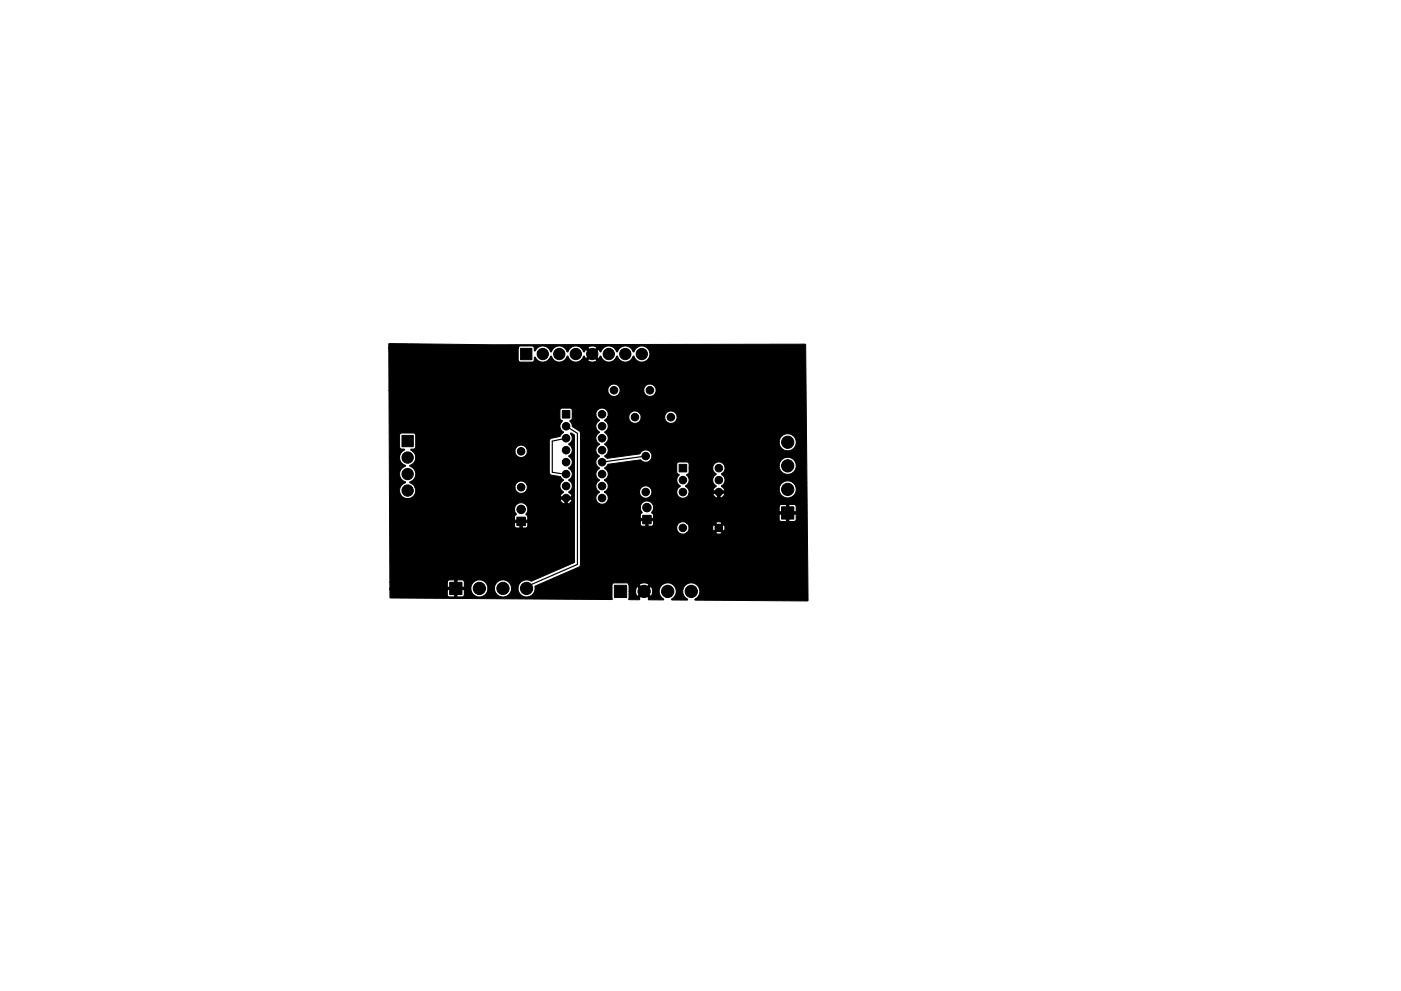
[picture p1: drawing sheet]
<svg xmlns="http://www.w3.org/2000/svg" width="297mm" height="210mm" viewBox="0 0 297 210" stroke-linecap="round" stroke-linejoin="round" font-family="sans-serif">
<g fill="#000" stroke="#000" stroke-width=".21">
<path d="M82.4 73l21.9 .1 66.5-.1 .5 54.4-23.9-.1v-.2a1.82 1.82 0 0 0 .5-2.8 1.82 1.82 0 0 0-2.8 .1 1.82 1.82 0 0 0 .7 2.7l-.1 .2h-3.2l-.1-.1a1.85 1.85 0 0 0 .6-2.9 1.85 1.85 0 0 0-2.9 .1 1.85 1.85 0 0 0 .6 2.8l-.1 .1-3.1-.1 .1-.3-1-1.1-1.1 1.1 .1 .2v.1h-2.2l-.1-.1 .1-1.7h1.4l.3 1.2 1.1-1.1h.7l1.1 1.1a1.75 1.75 0 0 0 0-2.2l-1.1 1.1h-.7l-1.1-1.1-.3 1h-1.4v-1.4h2.1l1.1 1.1 1-1.1a1.78 1.78 0 0 0-2.1 0h-2.1l-.5-.3h-2.9l-.2 .4v3l-.1 .1-46.9-.3-.1-.2v-1.6h12.1v1.2l.5 .4 1.1-.1v-1.5h.5v1.5h1.3l.2-.4v-1.1h-15.7v-.3h17.1v.3a1.81 1.81 0 0 0 1.9 1.6 1.81 1.81 0 0 0 1.8-1.8v-.1h1.3a1.81 1.81 0 0 0 1.8 1.9 1.81 1.81 0 0 0 1.9-1.9h1.3a1.81 1.81 0 0 0 1.9 1.9 1.81 1.81 0 0 0 1.7-2.1l.1-.3 9.4-4.2 .2-.3v-7.8h20.4a1.31 1.31 0 0 0 2 1.1h6.2a1.24 1.24 0 0 0 1.4 0l-.7-.7-.7 .7h-6.2l.4-.4 .2-.7h5l.2 .7 .7-.7h.8l.7 .7a1.27 1.27 0 0 0 0-1.4l-.7 .7h-.8l-.7-.7-.2 .7h-5l-.2-.6-.4-.5h6.2l.7 .7 .7-.7a1.22 1.22 0 0 0-1.4 0h-6.3a1.31 1.31 0 0 0-1.9 1.1h-20.4v-1.5h12.7v.9l.4 .2h.7v-1.1h.5v1.1h.9l.3-.4v-.7h-15.5v-2.8h12.6l.1 .4 .4 .6-.4 .5v.8h2.8l-.1-.9h26.7v1.1l.1 .3 .4 .1h1v-1.5h.6v1.5h1l.5-.3v-1.2h-30.3l-.3-.3 .3-.6 .1-.7h26.6v1.1h1.5v-1.6h.6v1.6h1.5v-1.2l-.4-.4h-2.7l-.4 .2-.1 .3h-26.6a1.41 1.41 0 0 0-1.5-1.2 1.41 1.41 0 0 0-1.4 1.4h-12.6v-15.8l-.3-.5-1.4-.9-.1-.5-.5-.7 .5-.5v-.9h5l.2 .7 .6 .6a1.43 1.43 0 0 0 0 2.5l-.1 .1a1.33 1.33 0 0 0 .1 2.4l-.1 .2a1.31 1.31 0 0 0-.2 2.1l.3 .2-.1 .2a1.33 1.33 0 0 0 .1 2.4l-.1 .2a1.31 1.31 0 0 0 0 2.2l.1 .2-.1 .1a1.31 1.31 0 0 0 0 2.3l.1 .1-.1 .1a1.32 1.32 0 0 0-.3 2.1 1.32 1.32 0 0 0 2-.2 1.32 1.32 0 0 0-.5-1.9l7.4-.1v.3a1.31 1.31 0 0 0 2.1 .7 1.31 1.31 0 0 0-.2-2.2 1.31 1.31 0 0 0-1.9 1.2h-7.4l.1-.1a1.31 1.31 0 0 0 0-2.3l-.1-.1h15.3l.2 .6 .5 .6-.1 .2a1.31 1.31 0 0 0-.1 2.2 1.31 1.31 0 0 0 2.1-.8h5l.3 .6 .7 .4 .1-1h.5v1a1.22 1.22 0 0 0 1-1h-7.6a1.31 1.31 0 0 0-.7-1.4l-.1-.2 .1-.1a1.31 1.31 0 0 0 .2-2.1v-.2l.5-.5v-.9h5l.2 .7 .5 .5v.2a1.33 1.33 0 0 0 0 2.4l-.7 1h2.6l-.1-.3h11.6a1.81 1.81 0 0 0 2.6 1.7 1.81 1.81 0 0 0 .3-3.1 1.81 1.81 0 0 0-2.9 1.1v.3h-11.6l-.6-.6 .1-.2a1.31 1.31 0 0 0 0-2.3l-.1-.1 .1-.1a1.3 1.3 0 0 0 .5-1.7h11.6a1.81 1.81 0 0 0 1.9 1.8 1.81 1.81 0 0 0 1.7-1.7 1.81 1.81 0 0 0-1.7-1.9 1.81 1.81 0 0 0-1.9 1.8h-11.6l-.1-.1a1.31 1.31 0 0 0-1.4-.6 1.31 1.31 0 0 0-1 1.2h-5v-.9l-.3-.3-1.9-.1-.4 .4v1.8l.5 .6-.3 .4-.2 .7h-15.3l.1-.2a1.31 1.31 0 0 0 0-2.2l-.1-.2 .7-.8 7-.9a1.33 1.33 0 0 0 2-.1 1.33 1.33 0 0 0-.4-2 1.33 1.33 0 0 0-1.9 .8l-6.8 .9-.6-.3 .1-.2a1.31 1.31 0 0 0 0-2.3l-.1-.2 .5-.4h36.5a1.81 1.81 0 0 0 1.9 1.8h.1a1.81 1.81 0 0 0 1.6-1.9 1.81 1.81 0 0 0-1.8-1.7 1.81 1.81 0 0 0-1.8 1.8h-36.5l.1-.2a1.31 1.31 0 0 0-.5-1.8l-.1-.1a1.44 1.44 0 0 0 0-2.5l.6-.7h4.5a1.31 1.31 0 0 0 1.3 1.3 1.31 1.31 0 0 0 1.3-1.3h5v.2a1.31 1.31 0 0 0 2.1 .9 1.31 1.31 0 0 0-.2-2.3 1.31 1.31 0 0 0-1.9 1.2h-5v-.2a1.31 1.31 0 0 0-1.4-1.1 1.31 1.31 0 0 0-1.2 1.3h-4.5l.1-.2a1.31 1.31 0 0 0-1-1.7 1.31 1.31 0 0 0-1.6 1.3h-5v-.9l-.2-.4h-2l-.4 .4v1.7l.5 .7a1.41 1.41 0 0 0 .3 2.3l-.8 .9-1.9 .4-.3 .5v6.9l.4 .4 1.9 .3 .7 .7-.1 .2a1.31 1.31 0 0 0 0 2.3l.1 .2-.5 .3-.3 .6h2.6l-.3-.6-.4-.3 .1-.2a1.33 1.33 0 0 0-.1-2.4l.1-.2a1.31 1.31 0 0 0 0-2.2l-.1-.2 .1-.1a1.31 1.31 0 0 0 0-2.3l-.1-.1 .1-.1a1.31 1.31 0 0 0 0-2.3l-.1-.2 .1-.1a1.32 1.32 0 0 0 .3-2l.1-.2 .7 .5v26.9l-9.2 4a1.81 1.81 0 0 0-2.8 1.5h-1.3l-.1-.1a1.81 1.81 0 0 0-1.8-1.7 1.81 1.81 0 0 0-1.8 1.8h-1.3l-.1-.1a1.81 1.81 0 0 0-1.8-1.7 1.81 1.81 0 0 0-1.8 1.8h-17.1v-1.3h12.1v1.1h1.6v-1.6h.5v1.6h1.5v-1.1l-.1-.3-.3-.2h-2.8l-.4 .5h-12.1l-.1-12.6h26.5v.9l.4 .2h.7v-1.1h.5v1.1h.7l.4-.2 .1-.9h-29.3v-2.9h26.5v.5l.4 .6-.4 .5v.8h2.8v-.8l-.4-.5 .4-1a1.41 1.41 0 0 0-1.4-1.4 1.41 1.41 0 0 0-1.4 1.3h-26.5v-2.1h36.1l.3 .6 .8 .5v-1.1h.5v1a1.22 1.22 0 0 0 1-1h-38.7l-.1-8.9h2.2a1.71 1.71 0 0 0 .8 1.5 .34 .34 0 0 1 .4 .4 1.77 1.77 0 0 0-1.2 1.8 1.77 1.77 0 0 0 1.3 1.6l-.1 .1a1.71 1.71 0 0 0-1.1 2.1l.3 .7 .4 .3a1.71 1.71 0 0 0 2.6-1.4l-.1-.7h21.2a1.31 1.31 0 0 0 1.9 1.1 1.31 1.31 0 0 0 .2-2.2 1.31 1.31 0 0 0-2.1 .8v.3h-21.2l-.5-.7-.6-.3v-.2a1.72 1.72 0 0 0 1.2-1.9l-.4-.9-.8-.5 .1-.2a1.71 1.71 0 0 0 .5-2.9h21.7l.1 .4a1.31 1.31 0 0 0 2.1 .5 1.31 1.31 0 0 0-.4-2.2 1.31 1.31 0 0 0-1.8 1.3h-21.7l-.4-.4 .8-.2 .2-.3v-2.8l-.4-.2h-2.5l-.5 .4v2.6l.3 .3 .7 .1 .1 .2-.8 .6-.3 .9h-2.2v-14.2h46.4a1.31 1.31 0 0 0 1.3 1.3 1.31 1.31 0 0 0 1.3-1.3h5v.2a1.31 1.31 0 0 0 2.1 .9 1.31 1.31 0 0 0-.2-2.3 1.31 1.31 0 0 0-1.9 1.2h-5v-.2a1.31 1.31 0 0 0-1.4-1.1 1.31 1.31 0 0 0-1.2 1.3h-46.4l-.1-8.9h27.5v2.5l.2 .4h2.8l.3-.2 .1-.7 .1-.1 .6 .7a1.71 1.71 0 0 0 1.8 .2l.5-.4 .5-.8 .7 1a1.71 1.71 0 0 0 1.8 .2l.5-.4 .5-.8 .7 1a1.71 1.71 0 0 0 1.8 .2l.3-.2h1.5a1.65 1.65 0 0 0 2 0l-1-1-1 1h-1.5l.6-.9h.2l.3 .5 1-1h.7l1.1 1 .4-.5 .2 .4a1.71 1.71 0 0 0 1.5 .8l1-.3 .7-1 .7 1a1.71 1.71 0 0 0 1.8 .2l.5-.4 .5-.8 .7 1a1.71 1.71 0 0 0 1.8 .2 1.73 1.73 0 0 0 .3-2.9 1.73 1.73 0 0 0-2.8 .9l-.1-.1a1.76 1.76 0 0 0-1.7-1.2 1.76 1.76 0 0 0-1.7 1.3l-.1-.1a1.76 1.76 0 0 0-1.7-1.2 1.76 1.76 0 0 0-1.7 1.3l-.4-.6-1 1h-.7l-1-1-.4 .6-.7-1h1.5l1 1 1-1a1.68 1.68 0 0 0-2 0l-1.7-.1a1.8 1.8 0 0 0-2.6 1.1l-.1-.1a1.76 1.76 0 0 0-1.7-1.2 1.76 1.76 0 0 0-1.7 1.3l-.1-.1a1.77 1.77 0 0 0-1.6-1.2 1.77 1.77 0 0 0-1.7 1.1l-.2-.8-.4-.3h-2.5l-.4 .5h-27.5zM110.4 73.9h2.4v2.4h-2.4zM85.2 92.4h2.4v2.4h-2.4zM119.2 87.1h1.6v1.6h-1.6zM109.6 109.7h1.8v1.8h-1.8zM136.3 109.3h1.8v1.8h-1.8zM144 98.5h1.6v1.6h-1.6zM165.7 107.5h2.6v2.6h-2.6zM95.3 123.5h2.6v2.6h-2.6zM130.3 124.2h2.6v2.6h-2.6z"/>
<circle cx="115.1" cy="75.1" r="1.2"/>
<circle cx="118.6" cy="75.1" r="1.2"/>
<circle cx="122.1" cy="75.1" r="1.2"/>
<circle cx="125.6" cy="75.1" r="1.2"/>
<circle cx="129.1" cy="75.1" r="1.2"/>
<circle cx="132.6" cy="75.1" r="1.2"/>
<circle cx="136.1" cy="75.1" r="1.2"/>
<circle cx="86.4" cy="97.1" r="1.2"/>
<circle cx="110.5" cy="95.8" r=".8"/>
<circle cx="120" cy="90.4" r=".8"/>
<circle cx="120" cy="93" r=".8"/>
<circle cx="120" cy="95.5" r=".8"/>
<circle cx="120" cy="98.1" r=".8"/>
<circle cx="127.6" cy="90.4" r=".8"/>
<circle cx="127.6" cy="95.5" r=".8"/>
<circle cx="127.6" cy="93" r=".8"/>
<circle cx="127.6" cy="87.9" r=".8"/>
<circle cx="127.6" cy="98.1" r=".8"/>
<circle cx="130.2" cy="82.8" r=".8"/>
<circle cx="134.6" cy="88.5" r=".8"/>
<circle cx="136.9" cy="96.8" r=".8"/>
<circle cx="137.8" cy="82.8" r=".8"/>
<circle cx="142.2" cy="88.5" r=".8"/>
<circle cx="152.4" cy="99.3" r=".8"/>
<circle cx="167" cy="98.8" r="1.3"/>
<circle cx="167" cy="93.8" r="1.3"/>
<circle cx="86.4" cy="100.6" r="1.2"/>
<circle cx="86.4" cy="104.1" r="1.2"/>
<circle cx="110.5" cy="103.4" r=".8"/>
<circle cx="110.5" cy="108.1" r=".9"/>
<circle cx="120" cy="103.1" r=".8"/>
<circle cx="120" cy="100.6" r=".8"/>
<circle cx="120" cy="105.7" r=".8"/>
<circle cx="127.6" cy="105.7" r=".8"/>
<circle cx="127.6" cy="100.6" r=".8"/>
<circle cx="127.6" cy="103.1" r=".8"/>
<circle cx="136.9" cy="104.4" r=".8"/>
<circle cx="137.2" cy="107.7" r=".9"/>
<circle cx="144.8" cy="112" r=".8"/>
<circle cx="144.8" cy="101.9" r=".8"/>
<circle cx="144.8" cy="104.4" r=".8"/>
<circle cx="152.4" cy="112" r=".8"/>
<circle cx="152.4" cy="104.4" r=".8"/>
<circle cx="152.4" cy="101.9" r=".8"/>
<circle cx="167" cy="103.8" r="1.3"/>
<circle cx="101.6" cy="124.8" r="1.3"/>
<circle cx="106.6" cy="124.8" r="1.3"/>
<circle cx="111.6" cy="124.8" r="1.3"/>
<circle cx="136.6" cy="125.5" r="1.3"/>
<circle cx="141.6" cy="125.5" r="1.3"/>
<circle cx="146.6" cy="125.5" r="1.3"/>
</g>
<path d="M120 90.4l2.4 1.5v27.9l-10.8 4.7M120 93l-2.9 .6v6.6l3.2 .5M136.9 96.8l-9.3 1.2" fill="none" stroke="#000" stroke-width=".25"/>
</svg>
